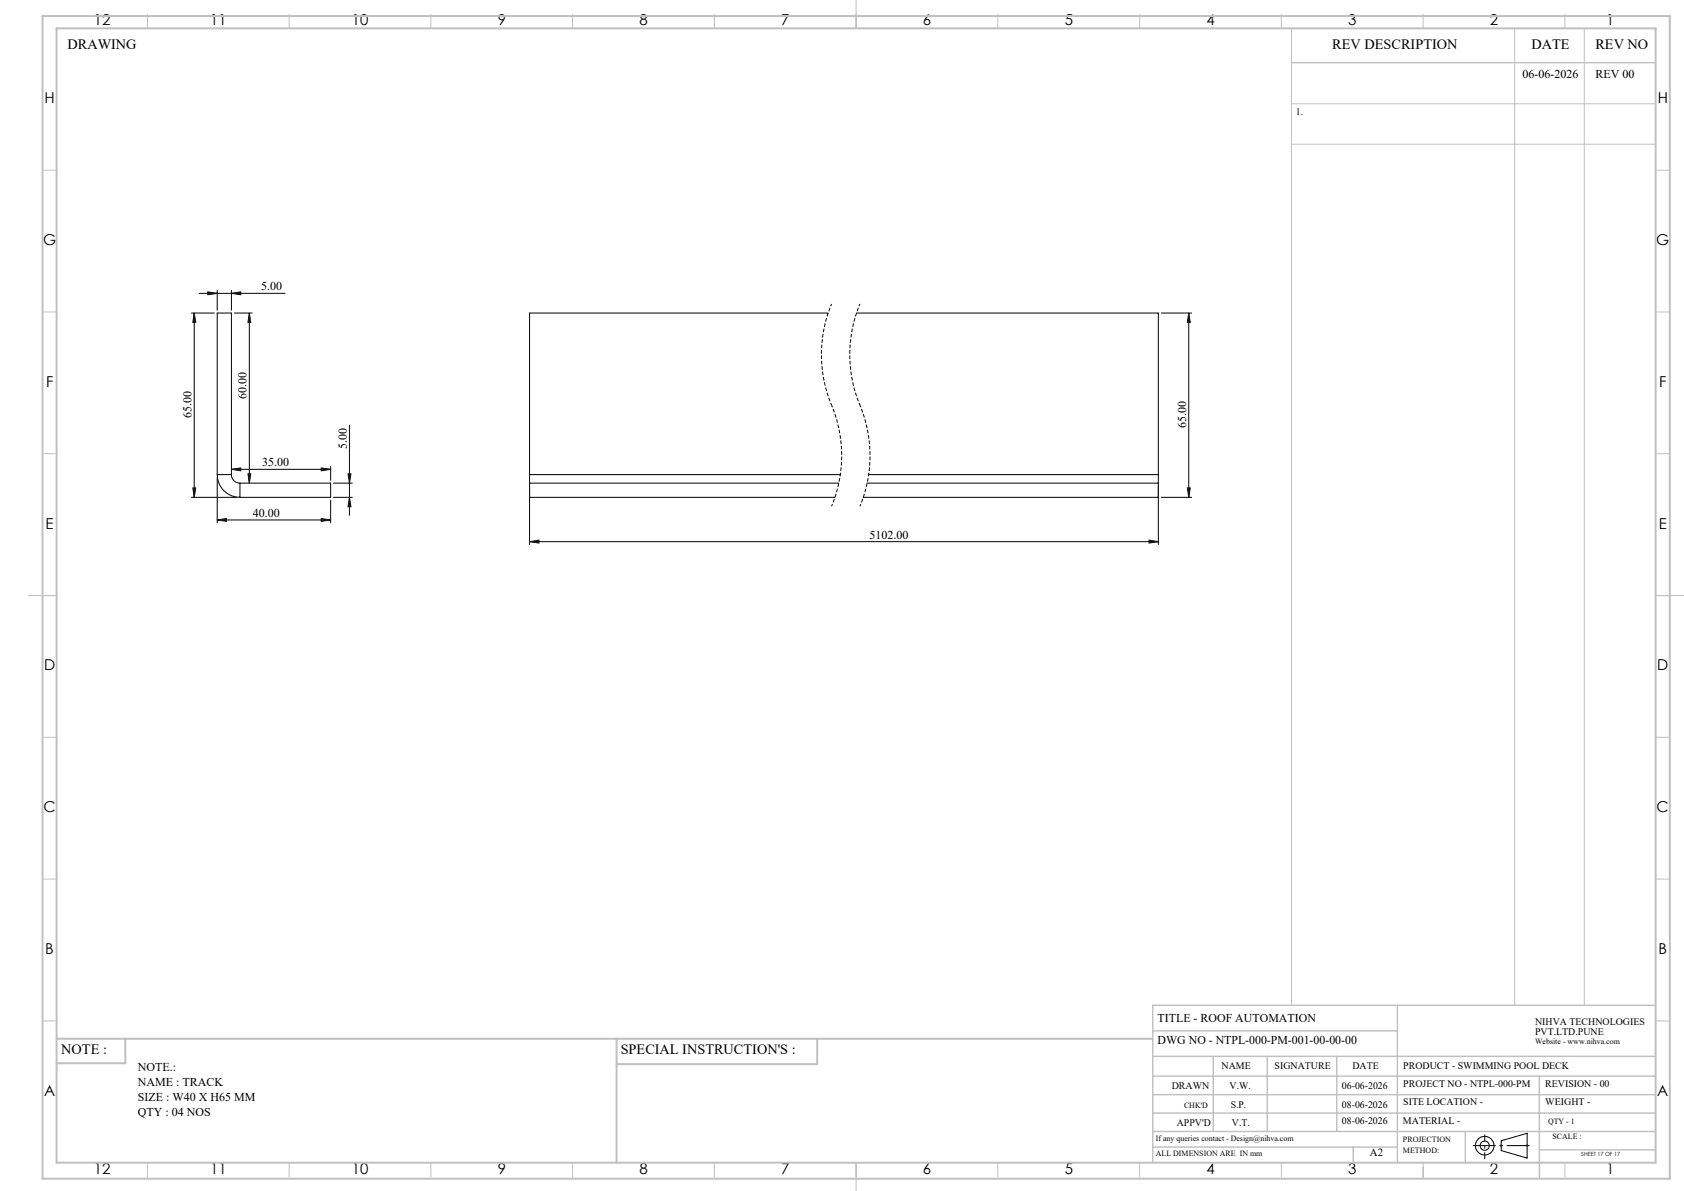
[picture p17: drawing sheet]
<svg xmlns="http://www.w3.org/2000/svg" width="594mm" height="420mm" viewBox="0 0 594 420" stroke-linecap="round" stroke-linejoin="round" font-family="sans-serif">
<defs><g id="words">
<g font-size="5.3">
<text x="33.1" y="8.9">12</text>
<text x="74.1" y="8.9">11</text>
<text x="124.1" y="8.9">10</text>
<text x="175.6" y="8.9">9</text>
<text x="225.6" y="8.9">8</text>
<text x="275.6" y="8.9">7</text>
<text x="325.6" y="8.9">6</text>
<text x="375.6" y="8.9">5</text>
<text x="425.6" y="8.9">4</text>
<text x="475.6" y="8.9">3</text>
<text x="525.6" y="8.9">2</text>
<text x="566.6" y="8.9">1</text>
<text x="15.7" y="36.4">H</text>
<text x="584.7" y="36.4">H</text>
<text x="15.2" y="86.4">G</text>
<text x="584.2" y="86.4">G</text>
<text x="16.2" y="136.4">F</text>
<text x="585.2" y="136.4">F</text>
<text x="16.1" y="186.4">E</text>
<text x="585.1" y="186.4">E</text>
<text x="15.5" y="236.4">D</text>
<text x="584.5" y="236.4">D</text>
<text x="15.4" y="286.4">C</text>
<text x="584.4" y="286.4">C</text>
<text x="16" y="336.4">B</text>
<text x="585" y="336.4">B</text>
<text x="15.5" y="386.4">A</text>
<text x="584.5" y="386.4">A</text>
<text x="33.1" y="413.9">12</text>
<text x="74.1" y="413.9">11</text>
<text x="124.1" y="413.9">10</text>
<text x="175.6" y="413.9">9</text>
<text x="225.6" y="413.9">8</text>
<text x="275.6" y="413.9">7</text>
<text x="325.6" y="413.9">6</text>
<text x="375.6" y="413.9">5</text>
<text x="425.6" y="413.9">4</text>
<text x="475.6" y="413.9">3</text>
<text x="525.6" y="413.9">2</text>
<text x="566.6" y="413.9">1</text>
</g>
<g font-size="5">
<text x="23.8" y="17.2">DRAWING</text>
<text x="470" y="17.4">REV DESCRIPTION</text>
<text x="540.2" y="17.4">DATE</text>
<text x="562.8" y="17.4">REV NO</text>
<text x="21.6" y="371.8">NOTE :</text>
<text x="218.9" y="371.8">SPECIAL INSTRUCTION'S :</text>
</g>
<g font-size="4.2">
<text x="537.1" y="27.6">06-06-2026</text>
<text x="562.8" y="27.6">REV 00</text>
<text x="92.1" y="102.4">5.00</text>
<text x="87" y="140.7" transform="rotate(-90 87 140.7)">60.00</text>
<text x="67.5" y="147.5" transform="rotate(-90 67.5 147.5)">65.00</text>
<text x="418.3" y="150.8" transform="rotate(-90 418.3 150.8)">65.00</text>
<text x="122.3" y="158.4" transform="rotate(-90 122.3 158.4)">5.00</text>
<text x="92.5" y="164.5">35.00</text>
<text x="89.1" y="182.3">40.00</text>
<text x="306.7" y="190">5102.00</text>
<text x="408.3" y="360.3">TITLE - ROOF AUTOMATION</text>
<text x="408.3" y="368.2">DWG NO - NTPL-000-PM-001-00-00-00</text>
<text x="48.7" y="377.7">NOTE.:</text>
<text x="48.7" y="382.9">NAME : TRACK</text>
<text x="48.7" y="388.2">SIZE : W40 X H65 MM</text>
<text x="48.7" y="393.4">QTY : 04 NOS</text>
</g>
<text font-size="3.9" x="483.2" y="407.7">A2</text>
<g font-size="3.5">
<text x="457" y="40.6">1.</text>
<text x="541.5" y="361.3">NIHVA TECHNOLOGIES</text>
<text x="541.5" y="364.9">PVT.LTD.PUNE</text>
<text x="430.9" y="377">NAME</text>
<text x="449.6" y="377">SIGNATURE</text>
<text x="477" y="377">DATE</text>
<text x="495" y="377">PRODUCT - SWIMMING POOL DECK</text>
<text x="495" y="383.3">PROJECT NO - NTPL-000-PM</text>
<text x="545.1" y="383.3">REVISION - 00</text>
<text x="413.3" y="384.1">DRAWN</text>
<text x="433.7" y="384.1">V.W.</text>
<text x="473.4" y="384.1">06-06-2026</text>
<text x="495" y="389.8">SITE LOCATION -</text>
<text x="545.1" y="389.8">WEIGHT -</text>
<text x="434.1" y="390.6">S.P.</text>
<text x="473.4" y="390.6">08-06-2026</text>
<text x="415.1" y="396.9">APPV'D</text>
<text x="434.6" y="396.9">V.T.</text>
<text x="473.4" y="396.5">08-06-2026</text>
<text x="494.8" y="396.5">MATERIAL -</text>
</g>
<g font-size="2.8">
<text x="541.5" y="368.3">Website - www.nihva.com</text>
<text x="417.6" y="390.6">CHK'D</text>
<text x="546.1" y="396.5">QTY - 1</text>
<text x="547.6" y="401.7">SCALE :</text>
<text x="407.7" y="402.2">If any queries contact - Design@nihva.com</text>
<text x="407.7" y="407.7">ALL DIMENSION ARE IN mm</text>
<text x="494.8" y="402.7">PROJECTION</text>
<text x="494.8" y="406.5">METHOD:</text>
</g>
<text font-size="2" x="557.8" y="407.8">SHEET 17 OF 17</text>
</g></defs>
<g fill="none" stroke="#000" stroke-width=".35">
<path d="M67.5 110.4h8.1M68.5 110.4l.5 3.3h-1zM68.5 110.4v65M70.3 103.5h30.2M73.3 102.9l3.3 .6-3.3 .4zM76.6 102.4v7M81.6 103.5l3.3-.6v1zM81.6 102.4v7M82.6 110.4h6.3M87.9 110.4l.5 3.3h-.9zM87.9 110.4v60M292.1 110.4h-105.3v57"/>
<path d="M302.1 110.4h106.5v57M409.6 110.4h10.7M419.3 110.4l.5 3.3h-1zM419.3 110.4v65M123.3 149.9v31.8M67.5 175.4h16.1M68 172.1h1l-.5 3.3zM76.6 168.4v15.9M76.6 167.4a8 8 0 0 0 8 8M76.6 167.4h5M76.6 167.4v-57h5v57M81.6 167.4a2.95 2.95 0 0 0 3 3"/>
<path d="M81.6 165.5l3.3-.5v1zM81.6 165.5h35M84.6 170.4h32v5h-32M84.6 170.4v5M87.5 167.1h.9l-.5 3.3zM113.3 165l3.3 .5-3.3 .5zM116.6 176.4v7.9M116.6 164.5v4.9M117.6 175.4h6.7M117.6 170.4h6.7M122.8 167.1h1l-.5 3.3zM123.3 175.4l.5 3.3h-1z"/>
<path d="M186.8 167.4v3M186.8 175.4h107.7M186.8 170.4h109M186.8 167.4h109.6M186.8 170.4v21.6M304.5 175.4h104.1M305.9 170.4h102.7M306.4 167.4h102.2M408.6 167.4v3M408.6 170.4v21.6M409.6 175.4h10.7M418.8 172.1h1l-.5 3.3z"/>
<path d="M76.6 183.4l3.3-.5v1zM76.6 183.4h40M113.3 182.9l3.3 .5-3.3 .5zM186.8 191l3.3-.5v1zM186.8 191h221.8M405.3 190.5l3.3 .5-3.3 .5zM529.5 402.3l9.2-2.7v8.8l-9.2-2.7z"/>
<circle cx="523.7" cy="404" r="1.62"/>
<circle cx="523.7" cy="404" r="3.3"/>
</g>
<path d="M293.3 107.2a46.4 46.4 0 0 0 0 35.7M303.3 107.2a46.4 46.4 0 0 0 0 35.7M293.3 142.9a46.4 46.4 0 0 1 0 35.6M303.3 142.9a46.4 46.4 0 0 1 0 35.6" fill="none" stroke="#000" stroke-width=".35" stroke-dasharray="1.3 .6" stroke-dashoffset=".4" stroke-linecap="butt"/>
<g fill="none" stroke="#c0c0c0" stroke-width=".35">
<path d="M52 5v5M102 5v5M152 5v5M202 5v5M252 5v5M302 0v10M352 5v5M402 5v5M452 5v5M455.5 10v344.5M502 5v5M534.3 10v344.5"/>
<path d="M552 5v5M558.8 10v344.5M455.5 36.6h128.5M455.5 50.9h128.5M15 60h5M584 60h5M15 110h5M584 110h5M15 160h5M584 160h5M10 210h10M584 210h10"/>
<path d="M15 260h5M584 260h5M15 310h5M584 310h5M15 360h5M584 360h5M52 410v5M102 410v5M152 410v5M202 410v5M252 410v5M302 410v10"/>
<path d="M352 410v5M402 410v5M452 410v5M502 410v5M502 411.6v4.1M529 404h1M529.2 403.7l.7 .7M529.5 403.5v1M529.9 403.7l-.7 .7M538.1 404h1.1M538.3 403.7l.7 .7M538.7 403.5v1"/>
<path d="M539 403.7l-.7 .7M552 410v5"/>
</g>
<path d="M519.5 404h20.1" fill="none" stroke="#000" stroke-width=".35" stroke-dasharray="15.2 1.3 1.3 1.3" stroke-dashoffset="7.1" stroke-linecap="butt"/>
<path d="M523.7 408.8v-8.7" fill="none" stroke="#000" stroke-width=".35" stroke-dasharray="15.2 1.3 1.3 1.3" stroke-dashoffset="12.8" stroke-linecap="butt"/>
<g fill="none" stroke="#c0c0c0" stroke-width=".5">
<path d="M455.5 22.1h128.5M492.9 354.5v55.5M584 354.5h-177.4v55.5M406.6 372.5h177.4M406.6 379.5h177.4M406.6 363.5h86.3M428 372.5v26.5M447 372.5v26.5M471.5 372.5v26.5M543 379.5v36.2M406.6 392.5h177.4M406.6 386h177.4"/>
<path d="M406.6 399h177.4M516.9 399v11M406.6 404.5h86.3M477.3 404.5v5.5M543 405.5h41"/>
</g>
<path d="M15 5.7h574v410h-574zM20 10h564v400h-564zM20 366.3h386.6M44.2 366.3v8.6h-24.2M217.5 366.3v43.7M288.3 366.3v9h-70.8" fill="none" stroke="#c0c0c0" stroke-width=".7"/>
<g fill="#000">
<path d="M68.5 110.4l.5 3.3h-1zM68 172.1h1l-.5 3.3z"/>
<path d="M73.3 102.9l3.3 .6-3.3 .4zM81.6 103.5l3.3-.6v1z"/>
<path d="M419.3 110.4l.5 3.3h-1zM418.8 172.1h1l-.5 3.3z"/>
<path d="M113.3 165l3.3 .5-3.3 .5zM81.6 165.5l3.3-.5v1z"/>
<path d="M123.3 175.4l.5 3.3h-1zM122.8 167.1h1l-.5 3.3zM87.5 167.1h.9l-.5 3.3zM87.9 110.4l.5 3.3h-.9z"/>
<path d="M76.6 183.4l3.3-.5v1zM113.3 182.9l3.3 .5-3.3 .5zM186.8 191l3.3-.5v1zM405.3 190.5l3.3 .5-3.3 .5z"/>
</g>
<use href="#words"/>
</svg>
